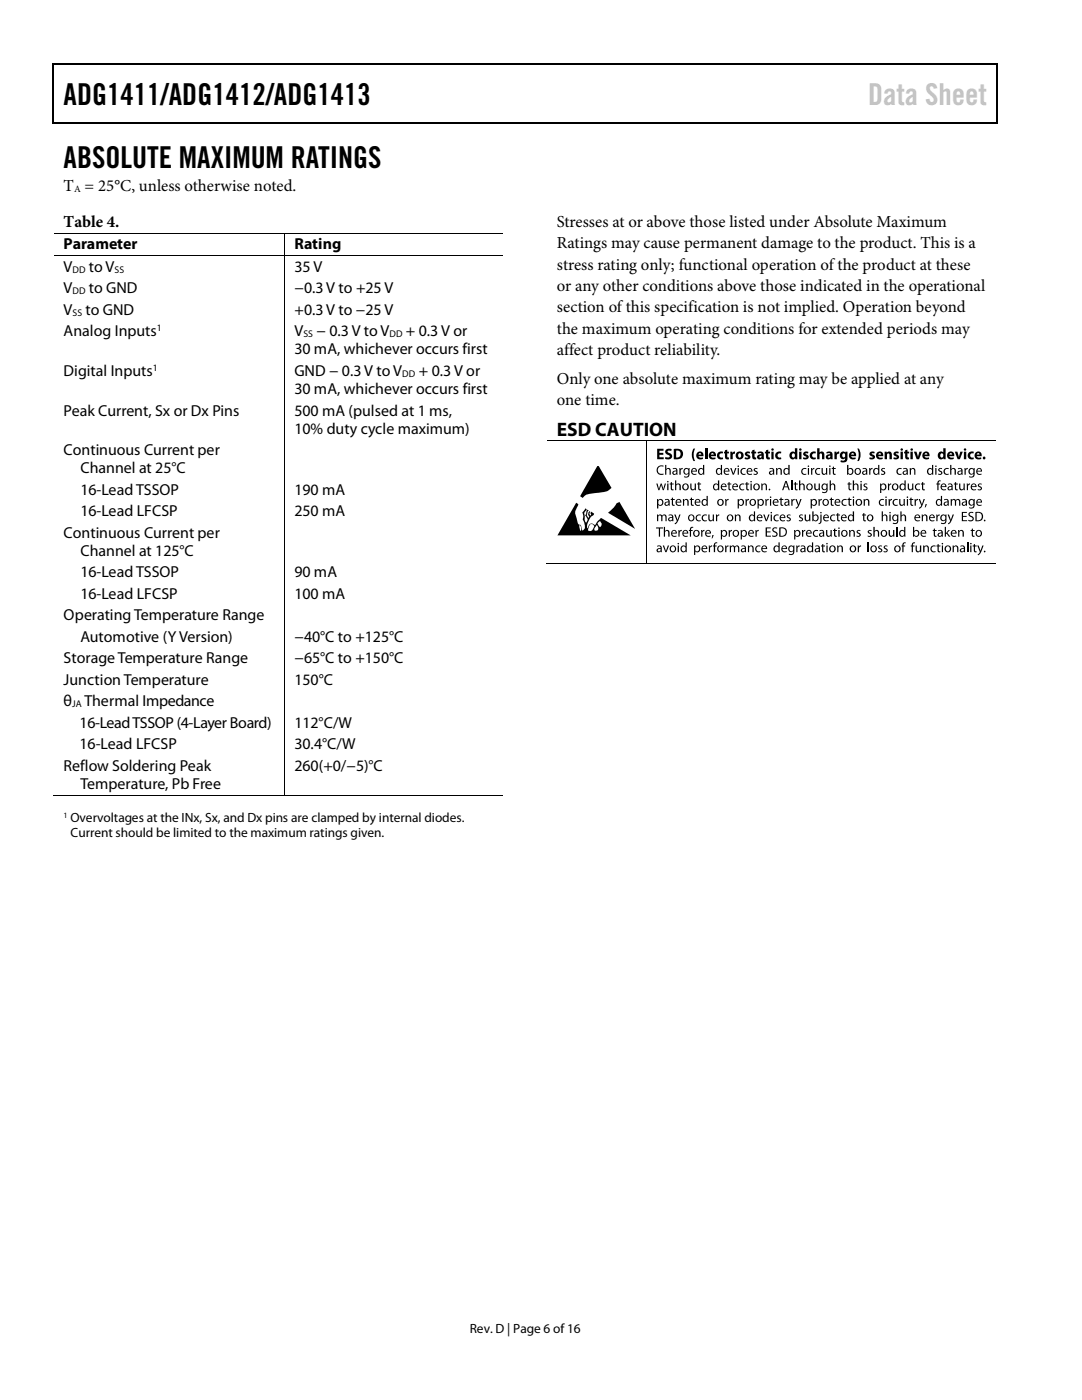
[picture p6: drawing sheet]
<svg xmlns="http://www.w3.org/2000/svg" width="216mm" height="279mm" viewBox="0 0 216 279" stroke-linecap="round" stroke-linejoin="round" font-family="sans-serif">
<defs><g id="words">
<g font-size="6">
<text x="12.7" y="20.9">ADG1411/ADG1412/ADG1413</text>
<text x="12.7" y="33.6">ABSOLUTE MAXIMUM RATINGS</text>
</g>
<text font-size="6" fill="#c1c1c1" x="173.2" y="20.9">Data Sheet</text>
<text font-size="3.9" x="111.1" y="87">ESD CAUTION</text>
<g font-size="3.3">
<text x="12.7" y="38.1">T = 25°C, unless otherwise noted.</text>
<text x="12.7" y="45.2">Table 4.</text>
<text x="111.1" y="45.3">Stresses at or above those listed under Absolute Maximum</text>
<text x="111.1" y="49.5">Ratings may cause permanent damage to the product. This is a</text>
<text x="111.1" y="53.8">stress rating only; functional operation of the product at these</text>
<text x="111.1" y="58.1">or any other conditions above those indicated in the operational</text>
<text x="111.1" y="62.4">section of this specification is not implied. Operation beyond</text>
<text x="111.1" y="66.6">the maximum operating conditions for extended periods may</text>
<text x="111.1" y="70.9">affect product reliability.</text>
<text x="111.1" y="76.6">Only one absolute maximum rating may be applied at any</text>
<text x="111.1" y="80.9">one time.</text>
</g>
<g font-size="3.2">
<text x="12.7" y="49.8">Parameter</text>
<text x="58.8" y="49.8">Rating</text>
<text x="12.7" y="54.3">V</text>
<text x="12.7" y="58.5">V</text>
<text x="17.7" y="54.3">to V</text>
<text x="17.7" y="58.5">to GND</text>
<text x="58.8" y="58.5">−0.3 V to +25 V</text>
<text x="58.8" y="54.3">35 V</text>
<text x="12.7" y="62.9">V</text>
<text x="17.1" y="62.9">to GND</text>
<text x="58.8" y="62.9">+0.3 V to −25V</text>
<text x="12.7" y="67.1">Analog Inputs</text>
<text x="58.8" y="70.7">30 mA, whichever occurs first</text>
<text x="58.8" y="67.1">V</text>
<text x="63.2" y="67.1">− 0.3 V to V</text>
<text x="81" y="67.1">+ 0.3 V or</text>
<text x="12.7" y="75.1">Digital Inputs</text>
<text x="58.8" y="75.1">GND − 0.3 V to V</text>
<text x="83.6" y="75.1">+ 0.3 V or</text>
<text x="12.7" y="82.9">Peak Current, Sx or Dx Pins</text>
<text x="58.8" y="78.7">30 mA, whichever occurs first</text>
<text x="58.8" y="82.9">500 mA (pulsed at 1 ms,</text>
<text x="58.8" y="86.5">10% duty cycle maximum)</text>
<text x="12.7" y="90.8">Continuous Current per</text>
<text x="16" y="94.4">Channel at 25°C</text>
<text x="16" y="98.7">16-Lead TSSOP</text>
<text x="58.8" y="98.7">190 mA</text>
<text x="12.7" y="107.3">Continuous Current per</text>
<text x="16" y="103">16-Lead LFCSP</text>
<text x="58.8" y="103">250 mA</text>
<text x="16" y="110.9">Channel at 125°C</text>
<text x="16" y="115.2">16-Lead TSSOP</text>
<text x="16" y="119.5">16-Lead LFCSP</text>
<text x="58.8" y="115.2">90 mA</text>
<text x="58.8" y="119.5">100 mA</text>
<text x="12.7" y="123.8">Operating Temperature Range</text>
<text x="16" y="128.1">Automotive (Y Version)</text>
<text x="58.8" y="128.1">−40°C to +125°C</text>
<text x="12.7" y="132.4">Storage Temperature Range</text>
<text x="12.7" y="136.7">Junction Temperature</text>
<text x="58.8" y="132.4">−65°C to +150°C</text>
<text x="58.8" y="136.7">150°C</text>
<text x="12.7" y="141">θ</text>
<text x="16.8" y="141">Thermal Impedance</text>
<text x="15.9" y="145.2">16-Lead TSSOP (4-Layer Board)</text>
<text x="15.9" y="149.6">16-Lead LFCSP</text>
<text x="58.8" y="145.2">112°C/W</text>
<text x="58.8" y="149.6">30.4°C/W</text>
<text x="12.7" y="153.8">Reflow Soldering Peak</text>
<text x="58.8" y="153.8">260(+0/−5)°C</text>
<text x="16" y="157.4">Temperature, Pb Free</text>
</g>
<g font-size="2.7">
<text x="14.1" y="164">Overvoltages at the INx, Sx, and Dx pins are clamped by internal diodes.</text>
<text x="14.1" y="167">Current should be limited to the maximum ratings given.</text>
<text x="93.7" y="266">Rev. D | Page 6 of16</text>
</g>
<g font-size="1.9">
<text x="14.8" y="38.3">A</text>
<text x="14.5" y="54.4">DD</text>
<text x="14.5" y="58.7">DD</text>
<text x="22.9" y="54.4">SS</text>
<text x="14.5" y="63">SS</text>
<text x="31.3" y="66.1">1</text>
<text x="60.5" y="67.3">SS</text>
<text x="77.7" y="67.3">DD</text>
<text x="30.5" y="74">1</text>
<text x="80.3" y="75.2">DD</text>
<text x="14.4" y="141.1">JA</text>
</g>
<text font-size="1.6" x="12.7" y="163.2">1</text>
</g></defs>
<g fill="#000">
<path d="M10.5 12.7h.3v1h-.3zM10.5 12.7h.3v.3h-.3zM133.3 12.7h.3v.3h-.3zM198.8 12.7h.2v1h-.2zM198.8 12.7h.2v.3h-.2zM10.5 24.4h.3v.2h-.3zM133.1 24.4h.2v.2h-.2zM198.8 24.4h.2v.2h-.2zM56.8 46.4h.1v.2h-.1zM56.8 51h.1v.1h-.1zM119.3 93.1l2.7 4.3-.2 .2a3.7 3.7 0 0 1-2.7 .8h-.7a2.23 2.23 0 0 0-2.1 1l-.5-.4 2.9-5.1zM128.8 87.9h.2v.2h-.2z"/>
<path d="M131.1 89.6h1.3v.4h-.8v.4h.8v.4h-.8v.5h.8v.3h-1.3zM131 96.5h.2l.3 1.1 .3-1.1h.2l.4 1.1 .3-1.1h.2l-.4 1.3h-.3l-.3-1-.3 1h-.2zM131.3 93.1l.7-.2 .4 .1v.1a.76 .76 0 0 0-1.1 .7 .76 .76 0 0 0 1.1 .7v.2a.97 .97 0 0 1-1.2-.3 .97 .97 0 0 1 .1-1.3zM132.7 92.8h.3v.8l.4-.2 .4 .2v1.1h-.2v-.9l-.3-.2-.3 .3v.8h-.3zM132.9 89.7l.6-.2 .5 .1-.1 .4h-.6l-.1 .1 .2 .2a.72 .72 0 0 1 .7 .9 .72 .72 0 0 1-1.1 .5l-.3-.1 .1-.4 .7 .1 .1-.2-.1-.2a.69 .69 0 0 1-.7-.4 .69 .69 0 0 1 .1-.8zM133.8 96.3l.3-.1v.3h.3v.2h-.3v.9l.3 .1-.1 .2-.3-.1-.1-.2-.1-.9h-.2v-.2h.2zM134.1 99.4l.2-.1v.3h.3v.2h-.3v.9h.3l-.1 .3-.2-.1-.2-.2v-.9h-.3v-.2h.3zM134.7 95.9h.2v.8l.5-.2 .4 .2v1.1h-.2v-.9l-.3-.2-.4 .3v.8h-.2zM135.6 93.4h.2v.3l.4-.3v.2l-.2 .1-.2 .2v.8h-.2zM136.3 99.6h.2v.2l.1-.1a.49 .49 0 0 1 .7 .1l.1 1.1h-.2l-.1-.9-.2-.2-.4 .2v.9h-.2zM137.8 99.4l.3-.1v.3h.3v.2h-.3v.9h.3v.2l-.2 .1a.35 .35 0 0 1-.4-.5v-.7h-.2v-.2h.2zM138.4 89.5h.3a2.72 2.72 0 0 0 0 2.5 .71 .71 0 0 1-.6-.8v-.8z"/>
<path d="M137.7 96.5h.3v1l.3 .2 .3-.3v-.9h.3v1.3h-.3v-.2v.1a.47 .47 0 0 1-.8-.1zM139.3 96.3l.2-.1v.3h.4v.2h-.4l.1 .9 .3 .1v.1h-.4l-.2-.2v-.9h-.2zM140.6 89.5h.5v2.1h-.5zM143.3 90.3l.8-.2 .2 .1-.1 .3a.44 .44 0 0 0-.7 .4 .44 .44 0 0 0 .7 .4l.1 .3a.82 .82 0 0 1-1.1-.2 .82 .82 0 0 1 .1-1.1zM144.7 89.9l.4-.2v.4h.4v.4h-.4l.1 .7 .3 .1v.3h-.6l-.2-.1v-1h-.2v-.4h.2zM145.3 96.3l.3-.1v.3h.3v.2h-.3v.9l.3 .1v.1l-.2 .1a.35 .35 0 0 1-.4-.5v-.7h-.2v-.2h.2zM145.7 90.1h.4v.3l.3-.3h.3v.5h-.3l-.2 .2v.8h-.5zM145.7 93.4h.3l.3 1.1 .4-1.1h.3l-.6 1.3h-.2zM147.7 96.7l.5-.2h.3v.2a.51 .51 0 0 0-.8 .5 .51 .51 0 0 0 .8 .4v.2a.7 .7 0 0 1-.9-.2 .7 .7 0 0 1 .1-.9zM148.8 90.2l.4-.1 .5 .1-.1 .3h-.5v.1a.56 .56 0 0 1 .6 .7 .56 .56 0 0 1-.8 .4l-.3-.1 .1-.4 .4 .1 .2-.1-.5-.3a.43 .43 0 0 1 0-.7zM147.9 93.6l.6-.2 .3 .1-.1 .1a.51 .51 0 0 0-.7 .5 .51 .51 0 0 0 .7 .4l.1 .2a.71 .71 0 0 1-.9-.2 .71 .71 0 0 1 0-.9zM148.9 96.3l.2-.1v.3h.4v.2h-.4l.1 .9 .3 .1-.1 .2-.3-.1-.2-.2v-.9h-.2v-.2h.2z"/>
<path d="M150.4 93.6l.4-.2 .4 .1-.1 .1h-.4v.3l.2 .1a.4 .4 0 0 1 .3 .3 .4 .4 0 0 1-.2 .4h-.7l.1-.2h.5v-.2l-.2-.1a.4 .4 0 0 1-.3-.6zM150.1 89.9l.5-.2v.4h.3v.4h-.3v.7l.3 .1v.3h-.5l-.3-.1v-1h-.2v-.4h.2zM151.9 96.5h.2v.2l.1-.1a.48 .48 0 0 1 .8 .1v1.1h-.2v-.9l-.3-.2-.3 .3v.8h-.3zM152.8 89.9l.5-.2v.4h.3v.4h-.3v.7l.3 .1v.3h-.5l-.2-.1-.1-1h-.2v-.4h.2zM153.4 97.6h.3v.2h-.3zM154.8 93.4h.3v.2l.1-.1a.49 .49 0 0 1 .7 .1l.1 1.1h-.2l-.1-.9-.3-.2-.3 .2v.9h-.2zM154.9 90.3l.8-.2 .2 .1-.1 .3a.45 .45 0 0 0-.7 .4 .45 .45 0 0 0 .7 .4l.1 .3a.82 .82 0 0 1-1-.2 .82 .82 0 0 1 0-1.1zM155.7 99.4l.3-.1v.3h.3v.2h-.3v.9h.3l-.1 .3-.3-.1-.2-.2v-.9h-.2v-.2h.2zM157.9 95.9h.2v1.9h-.2zM158.6 96.3l.2-.1v.3h.4v.2h-.4l.1 .9 .3 .1v.1h-.4l-.2-.2v-.9h-.2v-.2h.2zM158.7 99.6h.3l.3 1.1 .4-1.1h.3l-.7 1.6-.5 .3v-.2a.45 .45 0 0 0 .4-.5zM159.4 95.9h.3v.8l.4-.2 .4 .2 .1 1.1h-.3v-.9l-.3-.2-.3 .2v.9h-.3z"/>
<path d="M160.4 90.2l.5-.1 .4 .1-.1 .3h-.4v.1a.56 .56 0 0 1 .6 .7 .56 .56 0 0 1-.9 .4l-.3-.1 .1-.4 .4 .1 .2-.1-.5-.3a.43 .43 0 0 1 0-.7zM160.1 93.6l.5-.2 .3 .1v.1a.51 .51 0 0 0-.8 .5 .51 .51 0 0 0 .8 .4v.2a.7 .7 0 0 1-.9-.2 .7 .7 0 0 1 .1-.9zM161.8 93.4h.2l.1 .3 .4-.3v.2l-.2 .1-.2 .2v.8h-.3zM161.8 90.3l.8-.2 .2 .1-.1 .3a.45 .45 0 0 0-.7 .4 .45 .45 0 0 0 .7 .4l.1 .3a.82 .82 0 0 1-1.1-.2 .82 .82 0 0 1 .1-1.1zM163.1 89.5h.4v.8a.55 .55 0 0 1 .7-.1 .55 .55 0 0 1 .3 .6v.8h-.5v-1l-.2-.1-.3 .2v.9h-.4zM162.5 96.5h.2l.1 1 .2 .2 .4-.3v-.9h.2v1.3h-.2v-.2l-.1 .1a.47 .47 0 0 1-.8-.1zM162.8 93.6l.5-.2 .4 .1-.1 .1a.51 .51 0 0 0-.7 .5 .51 .51 0 0 0 .7 .4l.1 .2a.7 .7 0 0 1-1-.2 .7 .7 0 0 1 .1-.9zM163.9 93.4h.3v1l.3 .2 .3-.3v-.9h.3v1.3h-.2l-.1-.2-.1 .1a.47 .47 0 0 1-.7 0zM165.6 95.9h.2v.8l.4-.2 .4 .2 .1 1.1h-.3v-.9l-.3-.2-.3 .3v.8h-.2zM165.8 99.4l.2-.1v.3h.3v.2h-.3v.9h.3v.2l-.2 .1a.35 .35 0 0 1-.3-.5v-.7h-.2v-.2h.2zM166.2 93.2l.2-.1v.3h.4v.2h-.4l.1 .9 .2 .1v.1l-.3 .1-.2-.3v-.9h-.2v-.2h.2zM166.5 90.1h.4v.3l.3-.3h.2v.5h-.2l-.2 .2v.8h-.5z"/>
<path d="M169.3 96.3l.2-.1v.3h.4v.2h-.4l.1 .9 .3 .1v.1h-.4l-.2-.2v-.9h-.2zM169.3 99.4l.3-.1v.3h.3v.2h-.3v.9h.3l-.1 .3-.3-.1-.2-.2v-.9h-.2v-.2h.2zM170.2 95.9h.2v.8l.4-.2 .4 .2 .1 1.1h-.2l-.1-.9-.3-.2-.3 .2v.9h-.2zM171 89.5a.71 .71 0 0 1 .7 .9v.8a.71 .71 0 0 1-.7 .8 2.72 2.72 0 0 0 0-2.5zM172.4 96.7l.3-.2 .4 .1-.1 .1h-.4v.3l.2 .1a.41 .41 0 0 1 .3 .3 .41 .41 0 0 1-.2 .4h-.6v-.2h.5v-.2l-.2-.1a.4 .4 0 0 1-.2-.6zM172.3 99.6h.2l.1 .2v-.1a.5 .5 0 0 1 .8 .1l.1 1.1h-.3v-.9l-.3-.2-.3 .3v.8h-.3zM173.4 93.4h.3v.3l.4-.3v.2l-.2 .1-.2 .2v.8h-.3zM173.7 90.2l.4-.1 .4 .1v.3h-.5v.1a.53 .53 0 0 1 .6 .6 .53 .53 0 0 1-.7 .5l-.4-.1v-.4l.4 .1 .2-.1-.4-.3a.42 .42 0 0 1 0-.7zM175.9 93.6l.4-.2 .3 .1-.1 .1h-.4v.3l.2 .1a.41 .41 0 0 1 .3 .3 .41 .41 0 0 1-.2 .4h-.6v-.2h.5l.1-.2-.2-.1a.39 .39 0 0 1-.3-.6zM176.5 90.1h.4v.3l.1-.2a.55 .55 0 0 1 .7 0 .55 .55 0 0 1 .3 .6v.8h-.5v-1l-.2-.1-.3 .2v.9h-.5zM177.2 96.5h.2v.3l.4-.3v.2l-.2 .1-.2 .3v.7h-.2zM178.5 90.2l.4-.1 .4 .1v.3h-.5v.1a.53 .53 0 0 1 .6 .6 .53 .53 0 0 1-.7 .5l-.4-.1v-.4l.4 .1 .3-.1-.5-.3a.42 .42 0 0 1 0-.7z"/>
<path d="M179.1 93.6l.5-.2 .3 .1v.1a.51 .51 0 0 0-.8 .5 .51 .51 0 0 0 .8 .4v.2a.7 .7 0 0 1-.9-.2 .7 .7 0 0 1 .1-.9zM180.6 89.9l.5-.2v.4h.3v.4h-.3v.7l.3 .1v.3h-.5l-.2-.1-.1-1h-.2v-.4h.2zM181.5 93.4h.2l.1 .2v-.1a.48 .48 0 0 1 .8 .1l.1 1.1h-.3v-.9l-.3-.2-.3 .3v.8h-.3zM181.6 99.4l.3-.1v.3h.3v.2h-.3v.9h.3v.2h-.3l-.2-.2-.1-.9h-.1zM181.1 96.5h.3v1l.3 .2 .3-.3v-.9h.2v1.3h-.2v-.2l-.1 .1a.46 .46 0 0 1-.7-.1zM182.4 90.1h.5l.3 1.1 .3-1.1h.5l-.6 1.5h-.5zM183.3 99.6h.3l.3 1.1 .4-1.1h.3l-.7 1.6-.5 .3v-.2a.45 .45 0 0 0 .4-.5zM182.7 96.7l.6-.2h.3l-.1 .2a.51 .51 0 0 0-.7 .5 .51 .51 0 0 0 .8 .4v.2a.71 .71 0 0 1-.9-.2 .71 .71 0 0 1 0-.9zM184 96.3l.2-.1v.3h.4v.2h-.4v.9l.3 .1 .1 .1-.3 .1a.35 .35 0 0 1-.3-.5v-.7h-.2v-.2h.2zM187.2 96l.5-.1v.2h-.3l-.1 .1v.3h.3v.2h-.3v1.1h-.3v-1.1h-.2v-.2h.2zM187.3 93.6l.4-.2 .3 .1-.1 .1h-.4v.3l.2 .1a.41 .41 0 0 1 .3 .3 .41 .41 0 0 1-.2 .4h-.6v-.2h.5l.1-.2-.2-.1a.39 .39 0 0 1-.3-.6zM188.5 93.6l.5-.2 .3 .1v.1a.51 .51 0 0 0-.8 .5 .51 .51 0 0 0 .8 .4v.2a.71 .71 0 0 1-.9-.2 .71 .71 0 0 1 .1-.9z"/>
<path d="M189.6 92.8h.2v.8l.5-.2 .4 .2v1.1h-.2v-.9l-.3-.2-.4 .3v.8h-.2zM189.7 99.6h.2v.2l.3-.2h.3l.2 .2 .3-.2h.4l.2 .5v.8h-.2l-.1-1-.2-.1-.3 .2v.9h-.3v-1l-.2-.1-.4 .3v.8h-.2zM190.5 96.3l.3-.1v.3h.3v.2h-.3v.9l.3 .1v.1h-.4l-.1-.2-.1-.9h-.2v-.2h.2zM190.5 90.1h.5l.3 1.1 .3-1.1h.5l-.6 1.5h-.4zM192.4 93.4h.3v.3l.4-.3v.2l-.4 .3v.8h-.2zM191.4 96.5h.2v1l.3 .2 .4-.3v-.9h.2v1.3h-.2v-.2l-.1 .1a.47 .47 0 0 1-.7-.1zM192.9 96.5h.2v.3l.5-.3v.2l-.3 .1-.1 .3-.1 .7h-.2zM193.3 90.3l.8-.2 .2 .1-.1 .3a.44 .44 0 0 0-.6 .4 .44 .44 0 0 0 .6 .4l.1 .3a.82 .82 0 0 1-1-.2 .82 .82 0 0 1 0-1.1zM195.2 96.7l.4-.2 .3 .1-.1 .1h-.4v.3l.2 .1a.4 .4 0 0 1 .3 .3 .4 .4 0 0 1-.2 .4h-.6v-.2l.4 .1 .2-.2-.6-.5zM123 100.5l.6-.3 3.1 5.3-5.4-3.2 1.1-1zM128.8 112.4h.2v.2h-.2zM131.1 102.7h.2v.2l.3-.2h.3l.2 .2 .3-.2h.4l.2 .5v.8h-.2l-.1-1-.2-.1-.3 .2v.9h-.3v-1l-.2-.1-.3 .2-.1 .9h-.2z"/>
<path d="M130.9 105.3h1.4v.2h-.6v1.6h-.2v-1.6h-.6zM132.5 105.2h.2v.8l.4-.2 .4 .2 .1 1.1h-.3v-.9l-.3-.3-.3 .3v.9h-.2zM132.2 108.9h.3l.4 1.1 .4-1.1h.2l-.5 1.3h-.2zM134.5 102.7h.3l.4 1.1 .3-1.1h.3l-.7 1.6-.4 .3-.1-.2 .4-.4zM135.4 105.8h.2v.3l.4-.3v.2h-.2l-.2 .3v.8h-.2zM137.8 105.3l.5-.1v.2h-.3l-.1 .1v.3h.3v.2h-.3v1.1h-.2v-1.1h-.2v-.2h.2zM139 102.9l.5-.2h.3v.2a.51 .51 0 0 0-.8 .5 .51 .51 0 0 0 .8 .4v.2a.7 .7 0 0 1-.9-.2 .7 .7 0 0 1 .1-.9zM139.9 105.8h.2v.3l.5-.3v.2l-.4 .3v.8h-.3zM140.2 102.9l.5-.2h.4l-.1 .2a.51 .51 0 0 0-.7 .5 .51 .51 0 0 0 .7 .4l.1 .2a.71 .71 0 0 1-1-.2 .71 .71 0 0 1 .1-.9zM141.4 108.9h.2l.1 .2 .4-.3v.3h-.2l-.2 .3v.8h-.3zM142.1 106.8h.3l-.2 .6h-.2zM142.6 108.4l.5-.1v.2h-.3l-.1 .1v.3h.3v.2h-.3v1.1h-.3v-1.1h-.1v-.2h.1z"/>
<path d="M141.3 102.7h.3v.9l.3 .2 .3-.2v-.9h.3v1.3h-.2l-.1-.2-.1 .1a.47 .47 0 0 1-.7-.1zM142.8 102.7h.3v.3l.4-.3v.2h-.2l-.2 .3v.8h-.2zM144.7 108.9h.2v.2l.2-.2 .3-.1v.3h-.3l-.1 .3v.8h-.3zM144.7 99.6h.2v.3l.5-.3v.2h-.3l-.1 .4v.7h-.3zM145.4 105.8h.2v.3l.5-.3v.2l-.5 .3v.8h-.2zM145.6 108.9h.2v.2l.3-.2h.3l.2 .2 .3-.2h.4l.2 .5v.8h-.2v-1l-.3-.2-.3 .3v.9h-.3v-1l-.2-.2-.3 .3v.9h-.3zM146.6 102.7h.2l.1 .2v-.1a.5 .5 0 0 1 .8 .1l.1 1.1h-.3v-.9l-.3-.2-.3 .3v.8h-.3zM148.7 99.6h.3v.3l.2-.3h.2v.2h-.2l-.2 .4v.7h-.2zM149.2 108.9h.3v.2l.1-.1a.49 .49 0 0 1 .7 .1l.1 1.1h-.3v-1l-.3-.2-.3 .3v.9h-.3zM150.7 105.8h.2l.1 .3 .4-.3v.2h-.2l-.2 .3v.8h-.2zM150.9 109l.5-.2 .3 .1v.2a.51 .51 0 0 0-.8 .4 .51 .51 0 0 0 .8 .5v.2a.7 .7 0 0 1-.9-.2 .7 .7 0 0 1 .1-1zM152.3 102.7h.3l.3 1.1 .4-1.1h.3l-.6 1.3h-.2z"/>
<path d="M152.7 99.6h.2v.3l.5-.3v.2h-.3l-.1 .3v.8h-.3zM152.8 105.3h1v.2h-.8v.6h.7v.1h-.7v.7h.8v.2h-1zM154.2 105.5a.8 .8 0 0 1 .9-.2l-.1 .2h-.5a.27 .27 0 0 0-.2 .2 .27 .27 0 0 0 .2 .3 .64 .64 0 0 1 .6 .8 .64 .64 0 0 1-1.1 .2l.1-.2a.39 .39 0 0 0 .7 .1 .39 .39 0 0 0-.2-.6 .54 .54 0 0 1-.4-.8zM154.5 102.9l.6-.2h.3l-.1 .2a.51 .51 0 0 0-.7 .5 .51 .51 0 0 0 .7 .4l.1 .2a.7 .7 0 0 1-.9-.2 .7 .7 0 0 1 0-.9zM157 102.9l.4-.2h.4l-.1 .2h-.4v.2l.2 .1a.4 .4 0 0 1 .3 .4 .4 .4 0 0 1-.2 .4l-.7-.1 .1-.1h.5v-.3l-.2-.1a.4 .4 0 0 1-.3-.5zM157.9 99.6h.2v.3l.5-.3v.2h-.3l-.1 .3-.1 .8h-.2zM158.9 108.9h.2v.2l.2-.2 .3-.1v.3h-.3l-.2 .3v.8h-.2zM159.5 102.9l.4-.2h.3l-.1 .2h-.4v.2l.2 .1a.41 .41 0 0 1 .3 .4 .41 .41 0 0 1-.2 .4l-.6-.1 .1-.1h.5v-.3l-.2-.1a.4 .4 0 0 1-.3-.5zM160 105.8h.2l.1 .3 .4-.3v.2h-.3l-.1 .3v.8h-.3zM160.6 102.7h.2v.9l.3 .2 .3-.2v-.9h.3v1.3h-.2v-.2l-.1 .1a.47 .47 0 0 1-.8-.1zM162.4 106l.5-.2h.3v.2a.51 .51 0 0 0-.8 .5 .51 .51 0 0 0 .8 .4v.2a.71 .71 0 0 1-.9-.2 .71 .71 0 0 1 .1-.9zM163.3 99.6h.2v.3l.5-.3v.2h-.3l-.1 .3v.8h-.3z"/>
<path d="M164 108.6h.3v.3h.3v.2h-.3v.9h.3l-.1 .2h-.3l-.1-.2-.1-.9h-.2v-.2h.2zM164.8 105.8h.3v.9l.3 .2 .3-.2v-.9h.3v1.3h-.2l-.1-.2v.1a.47 .47 0 0 1-.8-.1zM166.4 105.5h.3v.3h.3v.2h-.3v.9h.3v.2h-.4l-.2-.2v-.9h-.2zM165.8 102.9l.5-.2h.4l-.1 .2a.51 .51 0 0 0-.7 .5 .51 .51 0 0 0 .7 .4l.1 .2a.71 .71 0 0 1-1-.2 .71 .71 0 0 1 .1-.9zM167 108.9h.3v.2l.1-.1a.5 .5 0 0 1 .7 .1l.1 1.1h-.3v-1l-.3-.2-.3 .3v.9h-.2zM167 102.4h.3v.3h.3v.2h-.3v.9h.3l-.1 .2h-.3l-.1-.2-.1-.9h-.2v-.2h.2zM168.1 99.8l.5-.2h.4l-.1 .2a.51 .51 0 0 0-.8 .5 .51 .51 0 0 0 .8 .4v.2a.7 .7 0 0 1-.9-.2 .7 .7 0 0 1 .1-.9zM169.4 105.8h.2l.1 .2 .1-.1a.48 .48 0 0 1 .7 .1l.1 1.1h-.3v-.9l-.3-.3-.3 .3v.9h-.3zM171 105.9l.4-.1h.3l-.1 .2h-.4v.2l.2 .1a.4 .4 0 0 1 .3 .4 .4 .4 0 0 1-.2 .4l-.6-.1v-.1l.4 .1 .2-.2-.5-.5zM171.2 108.9h.2v.2l.4-.3v.3h-.2l-.2 .3v.8h-.2zM172.2 102.4h.3v.3h.3v.2h-.3v.9h.3l-.1 .2h-.3l-.2-.2v-.9h-.2v-.2h.2zM173.1 108.2h.2v2h-.2z"/>
<path d="M173.2 105.9l.4-.1h.3v.2h-.5v.2l.2 .1a.4 .4 0 0 1 .4 .4 .4 .4 0 0 1-.3 .4l-.6-.1 .1-.1 .3 .1 .2-.2-.5-.5zM174.3 105.2h.2v.8l.5-.2 .3 .2 .1 1.1h-.2v-.9l-.3-.3-.4 .3v.9h-.2zM175.3 109l.4-.2 .3 .1v.2h-.5v.2l.2 .1a.4 .4 0 0 1 .4 .4 .4 .4 0 0 1-.3 .4l-.6-.1v-.1h.6v-.3l-.2-.1a.4 .4 0 0 1-.3-.6zM175.9 102.1h.3v.8l.4-.2 .4 .2 .1 1.1h-.3v-.9l-.3-.2-.3 .2v.9h-.3zM176.4 109l.4-.2 .3 .1-.1 .2h-.4v.2l.2 .1a.41 .41 0 0 1 .3 .4 .41 .41 0 0 1-.2 .4l-.6-.1v-.1h.6v-.3l-.2-.1a.4 .4 0 0 1-.3-.6zM175.5 99.8l.6-.2h.3l-.1 .2a.51 .51 0 0 0-.7 .5 .51 .51 0 0 0 .7 .4l.1 .2a.7 .7 0 0 1-.9-.2 .7 .7 0 0 1 0-.9zM177.3 99.6h.2l.1 .3 .2-.3h.2v.2h-.3l-.1 .3v.8h-.3zM177.3 105.8h.3v.9l.3 .2 .3-.2v-.9h.3v1.3h-.3v-.2l-.1 .1a.47 .47 0 0 1-.7-.1zM178.8 105.2h.3v1.9h-.3zM178.3 99.8l.5-.2h.3v.2a.51 .51 0 0 0-.8 .5 .51 .51 0 0 0 .8 .4v.2a.7 .7 0 0 1-.9-.2 .7 .7 0 0 1 .1-.9zM179.7 102.1h.2v.8l.4-.2 .4 .2 .1 1.1h-.3v-.9l-.3-.2-.3 .3v.8h-.2zM180.2 108.4l.5-.1v.2h-.3l-.1 .1v.3h.3v.2h-.3v1.1h-.3v-1.1h-.1v-.2h.1z"/>
<path d="M179.4 99.6h.3v1l.3 .1 .3-.2v-.9h.2l.1 1.3h-.2l-.1-.2-.1 .1a.47 .47 0 0 1-.7-.1zM182.1 108.4l.5-.1v.2h-.3l-.1 .1v.3h.3v.2h-.3v1.1h-.3v-1.1h-.2v-.2h.2zM182.5 99.6h.2v.3l.5-.3v.2h-.3l-.1 .3-.1 .8h-.2zM182.7 108.9h.2l.1 .9 .2 .2 .4-.2v-.9h.2v1.3h-.2v-.2l-.1 .1a.46 .46 0 0 1-.7-.1zM183.9 102.7h.2v.2l.1-.1a.49 .49 0 0 1 .8 .1l.1 1.1h-.3v-.9l-.3-.2-.3 .3v.8h-.3zM184.2 108.9h.2v.2l.1-.1a.48 .48 0 0 1 .8 .1v1.1h-.2v-1l-.3-.2-.3 .3v.9h-.3zM184.7 100.6h.2l-.2 .6-.2 .1zM186.3 105.5h.3v.3h.3v.2h-.3v.9h.3v.2h-.4l-.2-.2v-.9h-.2zM185.8 109l.6-.2 .3 .1-.1 .2a.51 .51 0 0 0-.7 .5 .51 .51 0 0 0 .8 .4v.2a.71 .71 0 0 1-.9-.2 .71 .71 0 0 1 0-1zM186.8 102.7h.2l.1 .3 .4-.3v.2h-.2l-.2 .3v.8h-.3zM187.1 108.6h.2v.3h.4v.2h-.4v.9h.3l.1 .2h-.3a.35 .35 0 0 1-.3-.4v-.7h-.2v-.2h.2zM188.5 105.2h.3v1.2l.5-.6h.2l-.5 .5 .6 .8h-.3l-.4-.6-.1 .1v.5h-.3z"/>
<path d="M189.1 102.7h.3l.3 1.1 .4-1.1h.2l-.5 1.3-.6 .6v-.2l.4-.4zM190.1 108.9h.2v.2l.1-.1a.48 .48 0 0 1 .7 .1l.1 1.1h-.2v-1l-.3-.2-.4 .3v.9h-.2zM191.2 105.8h.2v.2l.1-.1a.5 .5 0 0 1 .7 .1l.1 1.1h-.2l-.1-.9-.2-.3-.4 .3v.9h-.2zM191.9 102.2h1v.2h-.7v.6h.7v.2h-.7v.6h.8v.2h-1.1zM193 108.2h.2v2h-.2zM193.3 102.4a.77 .77 0 0 1 .9-.2v.2l-.4-.1-.3 .2 .1 .4a.64 .64 0 0 1 .7 .9 .64 .64 0 0 1-1.1 .1l.1-.2a.39 .39 0 0 0 .6 .1 .39 .39 0 0 0-.2-.6 .53 .53 0 0 1-.4-.8zM193.9 105.5h.2v.3h.4v.2h-.4l.1 .9h.3l-.1 .2h-.3l-.2-.2v-.9h-.2v-.2h.2zM194.3 108.6h.2v.3h.4v.2h-.4l.1 .9h.3v.2h-.4l-.2-.2v-.9h-.2v-.2h.2zM195 108.9h.3l.3 1 .4-1h.3l-.6 1.3-.5 .6-.1-.2 .4-.4zM196.4 109.9h.2v.3h-.2zM196.4 103.8h.2v.2h-.2zM56.8 158.6h.1v.2h-.1z"/>
<path d="M133.1 96.1a.15 .15 0 0 1 .3 0 .15 .15 0 0 1-.3 0zM133.1 96.5h.3v1.3h-.3z"/>
<path d="M134.4 89.6a1.51 1.51 0 0 1 1.9 .6 1.24 1.24 0 0 1-1.7 1.5l-.2-.1zM134.9 89.9v1.4a.71 .71 0 0 0 .9-.7 .71 .71 0 0 0-.9-.7z"/>
<path d="M134.2 93.5l.2-.1a.57 .57 0 0 1 .8 .5v.8h-.2v-.1a.43 .43 0 0 1-.7 .1 .43 .43 0 0 1 0-.7l.6-.1v-.2a.41 .41 0 0 0-.6 0zM134.5 94.2l-.1 .3 .4 .1 .1-.2v-.3z"/>
<path d="M136.1 97.2a.7 .7 0 0 1 1.4 0 .7 .7 0 0 1-1.4 0zM136.6 96.7a.5 .5 0 0 0-.2 .7 .5 .5 0 0 0 .6 .2 .49 .49 0 0 0 .2-.6 .49 .49 0 0 0-.6-.3z"/>
<path d="M136.5 93.6a.52 .52 0 0 1 .9 0v-.2h.2v.4a1.65 1.65 0 0 1-.2 1.4l-.5 .1-.4-.1v-.2l.2 .1a.47 .47 0 0 0 .5-.1 .47 .47 0 0 0 .2-.5 .63 .63 0 0 1-1 0 .63 .63 0 0 1 .1-.9zM136.8 93.6a.49 .49 0 0 0-.2 .6 .49 .49 0 0 0 .5 .3 .48 .48 0 0 0 .2-.6 .48 .48 0 0 0-.5-.3z"/>
<path d="M138.1 93.6a.57 .57 0 0 1 .7-.2 .57 .57 0 0 1 .3 .7h-1l.3 .4h.5l.1 .2a.73 .73 0 0 1-1-.2 .73 .73 0 0 1 .1-.9zM138.3 93.6l-.2 .3h.7l-.1-.3z"/>
<path d="M139.1 90.4a.72 .72 0 0 1 .9-.2 .72 .72 0 0 1 .3 .8h-.9a.54 .54 0 0 0 .8 .3l.1 .3a.86 .86 0 0 1-1.1-.1 .86 .86 0 0 1-.1-1.1zM139.5 90.5l-.1 .2h.5l-.1-.2z"/>
<path d="M139.5 93.6l.4-.2 .4 .2v-.8h.2v1.9h-.2v-.2a.61 .61 0 0 1-.8 .1 .61 .61 0 0 1-.2-.8zM139.7 93.6a.5 .5 0 0 0-.2 .6 .5 .5 0 0 0 .6 .4l.1-.1a.49 .49 0 0 0 .1-.6 .49 .49 0 0 0-.6-.3z"/>
<path d="M140.2 99.8l.4-.2 .4 .2v-.8h.2v1.9h-.2v-.2a.61 .61 0 0 1-.8 .1 .61 .61 0 0 1-.2-.8zM140.4 99.8a.5 .5 0 0 0-.2 .6 .5 .5 0 0 0 .6 .3 .49 .49 0 0 0 .2-.6 .49 .49 0 0 0-.6-.3z"/>
<path d="M141.6 90.4a.72 .72 0 0 1 .9-.2 .72 .72 0 0 1 .3 .8h-.9l.2 .3h.6l.1 .3a.86 .86 0 0 1-1.1-.1 .86 .86 0 0 1-.1-1.1zM142 90.5l-.1 .2h.5l-.1-.2z"/>
<path d="M142.4 96.7l.4-.2 .5 .2v-.8h.2v1.9h-.2v-.2a.61 .61 0 0 1-.9 .2 .61 .61 0 0 1-.1-.9zM142.7 96.7a.5 .5 0 0 0-.2 .6 .5 .5 0 0 0 .6 .3 .5 .5 0 0 0 .1-.6 .5 .5 0 0 0-.5-.3z"/>
<path d="M144 96.7a.57 .57 0 0 1 .7-.2 .57 .57 0 0 1 .3 .7h-.9l.2 .4h.6v.2a.73 .73 0 0 1-.9-.2 .73 .73 0 0 1 0-.9zM144.2 96.7l-.1 .3h.7l-.2-.3z"/>
<path d="M143 93.6l.4-.2 .4 .2v-.8h.3v1.9h-.2v-.2a.61 .61 0 0 1-.9 .1 .61 .61 0 0 1-.1-.8zM143.3 93.6a.5 .5 0 0 0-.2 .6 .5 .5 0 0 0 .5 .4 .5 .5 0 0 0 .2-.7 .5 .5 0 0 0-.5-.3z"/>
<path d="M144.6 93.6a.57 .57 0 0 1 .7-.2 .57 .57 0 0 1 .3 .7h-1l.3 .4h.6v.2a.73 .73 0 0 1-1-.1 .73 .73 0 0 1 .1-1zM144.8 93.6l-.2 .3h.7l-.1-.3z"/>
<path d="M146.3 96.7a.57 .57 0 0 1 .7-.2 .57 .57 0 0 1 .3 .7h-1a.53 .53 0 0 0 .9 .4v.2a.73 .73 0 0 1-1-.2 .73 .73 0 0 1 .1-.9zM146.5 96.7l-.2 .3h.7l-.1-.3z"/>
<path d="M147.2 92.9h.2v.2h-.2zM147.2 93.4h.2v1.3h-.2z"/>
<path d="M146.8 90.9a.81 .81 0 0 1 1.6 0 .81 .81 0 0 1-1.6 0zM147.4 90.5l-.1 .2a.47 .47 0 0 0 .3 .6 .43 .43 0 0 0 .3-.5 .43 .43 0 0 0-.5-.3z"/>
<path d="M149.1 93.6a.57 .57 0 0 1 .7-.2 .57 .57 0 0 1 .3 .7h-.9l.2 .4h.6l.1 .2a.73 .73 0 0 1-1-.1 .73 .73 0 0 1 0-1zM149.4 93.6l-.2 .3h.7l-.1-.3z"/>
<path d="M149.7 96.1a.15 .15 0 0 1 .3 0 .15 .15 0 0 1-.3 0zM149.8 96.5h.2v1.3h-.2z"/>
<path d="M150.3 97.2a.7 .7 0 0 1 1.4 0 .7 .7 0 0 1-1.4 0zM150.7 96.7a.5 .5 0 0 0-.1 .7 .5 .5 0 0 0 .6 .2 .49 .49 0 0 0 .1-.6 .49 .49 0 0 0-.6-.3z"/>
<path d="M151.2 90.3l.3-.2a.65 .65 0 0 1 .9 .7l.1 .8h-.5v-.1a.5 .5 0 0 1-.8 0 .5 .5 0 0 1 .1-.7l.6-.3-.2-.1-.5 .2zM151.6 91l-.1 .2 .2 .2 .3-.2v-.3z"/>
<path d="M153.7 99.1h.2v.2h-.3zM153.6 99.6h.3v1.3h-.3z"/>
<path d="M154 89.5h.3v.4h-.3zM153.9 90.1h.5v1.5h-.5z"/>
<path d="M153.5 93.5l.5-.1 .4 .3 .1 1h-.2v-.1a.43 .43 0 0 1-.7 .1 .43 .43 0 0 1 0-.7l.6-.1v-.2a.42 .42 0 0 0-.6 0zM153.8 94.2l-.1 .3h.5v-.4z"/>
<path d="M156.7 96h.3l.6 1.8h-.2l-.2-.5h-.7l-.2 .5h-.2zM156.8 96.2l-.3 .9h.6z"/>
<path d="M156.5 93.6l.4-.2 .4 .2v-.8h.3v1.9h-.3v-.2a.61 .61 0 0 1-.8 .1 .61 .61 0 0 1-.2-.8zM156.7 93.6a.5 .5 0 0 0-.2 .6 .5 .5 0 0 0 .6 .4 .5 .5 0 0 0 .2-.7 .5 .5 0 0 0-.6-.3z"/>
<path d="M157.7 90.3l.5-.2 .4 .2v-.8h.5v2.1h-.4v-.2a.69 .69 0 0 1-1 .1 .69 .69 0 0 1-.1-.9zM158.1 90.5a.41 .41 0 0 0-.1 .6 .41 .41 0 0 0 .5 .2 .42 .42 0 0 0 .1-.5 .42 .42 0 0 0-.5-.3z"/>
<path d="M159.5 89.5h.4v.4h-.4zM159.5 90.1h.4v1.5h-.4z"/>
<path d="M161.2 93a.15 .15 0 0 1 .3 0 .15 .15 0 0 1-.3 0zM161.2 93.4h.2v1.3h-.2z"/>
<path d="M160.9 97.2a.69 .69 0 0 1 1.3 0 .69 .69 0 0 1-1.3 0zM161.3 96.7a.5 .5 0 0 0-.2 .7 .5 .5 0 0 0 .6 .2 .5 .5 0 0 0 .2-.6 .5 .5 0 0 0-.6-.3z"/>
<path d="M164.1 96.7a.52 .52 0 0 1 .8 0v-.2h.3l-.1 .4a1.65 1.65 0 0 1-.2 1.4l-.4 .1-.5-.1 .1-.2 .6 .1 .2-.6a.63 .63 0 0 1-.9 0 .63 .63 0 0 1 .1-.9zM164.3 96.7a.49 .49 0 0 0-.2 .6 .49 .49 0 0 0 .6 .3 .48 .48 0 0 0 .2-.6 .48 .48 0 0 0-.6-.3z"/>
<path d="M165.5 92.9h.2v.2h-.2zM165.5 93.4h.2v1.3h-.2z"/>
<path d="M164.9 90.3l.3-.2a.66 .66 0 0 1 .9 .7l.1 .8h-.5v-.1a.51 .51 0 0 1-.8 .1 .51 .51 0 0 1 .1-.8l.6-.3-.2-.1-.4 .2zM165.3 91v.3l.1 .1 .3-.2v-.3z"/>
<path d="M169 92.8h.3v.8a.61 .61 0 0 1 .8-.1 .61 .61 0 0 1 .1 .9 .55 .55 0 0 1-.4 .4 .55 .55 0 0 1-.6-.3v.2h-.2zM169.4 93.7a.49 .49 0 0 0-.1 .6 .49 .49 0 0 0 .6 .2 .5 .5 0 0 0 .2-.6 .5 .5 0 0 0-.6-.3z"/>
<path d="M167.8 90.3a.58 .58 0 0 1 .9 0v-.2h.4v.5a1.73 1.73 0 0 1-.2 1.5l-.7 .2-.5-.1 .1-.4 .3 .1a.41 .41 0 0 0 .4 0 .41 .41 0 0 0 .1-.4 .67 .67 0 0 1-.9 0 .67 .67 0 0 1-.1-.9zM168.2 90.5l-.1 .2a.44 .44 0 0 0 .3 .6 .4 .4 0 0 0 .3-.5 .4 .4 0 0 0-.5-.3z"/>
<path d="M169.6 90.4a.71 .71 0 0 1 .9-.2 .71 .71 0 0 1 .3 .8h-1a.54 .54 0 0 0 .9 .3v.3a.86 .86 0 0 1-1.1-.1 .86 .86 0 0 1 0-1.1zM170 90.5l-.2 .2h.6l-.1-.2z"/>
<path d="M170.1 99.2a.15 .15 0 0 1 .3 0 .15 .15 0 0 1-.3 0zM170.2 99.6h.2v1.3h-.2z"/>
<path d="M170.5 94.1a.68 .68 0 0 1 1.3 0 .68 .68 0 0 1-1.3 0zM170.9 93.6a.5 .5 0 0 0-.1 .7 .5 .5 0 0 0 .6 .2 .5 .5 0 0 0 .1-.6 .5 .5 0 0 0-.6-.3z"/>
<path d="M171.7 96.1a.15 .15 0 0 1 .3 0 .15 .15 0 0 1-.3 0zM171.7 96.5h.3v1.3h-.3z"/>
<path d="M172.1 93.5l.4-.1 .5 .3 .1 1h-.2l-.1-.1a.43 .43 0 0 1-.6 .1 .43 .43 0 0 1 0-.7l.6-.1v-.2a.4 .4 0 0 0-.6 0zM172.3 94.2v.3l.3 .1 .2-.2v-.3z"/>
<path d="M175 90.4a.71 .71 0 0 1 .9-.2 .71 .71 0 0 1 .3 .8h-1a.54 .54 0 0 0 .9 .3l.1 .3a.86 .86 0 0 1-1.2-.1 .86 .86 0 0 1 0-1.1zM175.4 90.5l-.2 .2h.6l-.1-.2z"/>
<path d="M174.4 93.6l.4-.2 .4 .2v-.8h.3v1.9h-.2l-.1-.2a.61 .61 0 0 1-.8 .1 .61 .61 0 0 1-.1-.8zM174.7 93.6a.5 .5 0 0 0-.2 .6 .5 .5 0 0 0 .5 .4 .5 .5 0 0 0 .2-.7 .5 .5 0 0 0-.5-.3z"/>
<path d="M175.6 96.5h.2v.2a.62 .62 0 0 1 .9-.1 .62 .62 0 0 1 .1 .9 .56 .56 0 0 1-1 .2v.7h-.2zM175.9 96.8a.45 .45 0 0 0 0 .7 .45 .45 0 0 0 .7-.1 .48 .48 0 0 0 0-.5 .48 .48 0 0 0-.5-.2z"/>
<path d="M176.6 99.2a.15 .15 0 0 1 .3 0 .15 .15 0 0 1-.3 0zM176.7 99.6h.2v1.3h-.2z"/>
<path d="M177.9 97.2a.7 .7 0 0 1 1.4 0 .7 .7 0 0 1-1.4 0zM178.4 96.7a.5 .5 0 0 0-.2 .7 .5 .5 0 0 0 .6 .2 .49 .49 0 0 0 .2-.6 .49 .49 0 0 0-.6-.3z"/>
<path d="M179.7 89.5h.4v.4h-.4zM179.7 90.1h.5v1.5h-.5z"/>
<path d="M179.6 96.7l.5-.2 .4 .2v-.8h.2v1.9h-.2v-.2a.61 .61 0 0 1-.8 .1 .61 .61 0 0 1-.2-.8zM179.9 96.7a.5 .5 0 0 0-.2 .6 .5 .5 0 0 0 .6 .3l.1-.1a.49 .49 0 0 0 .1-.5 .49 .49 0 0 0-.6-.3z"/>
<path d="M181 99.1h.2v.2h-.2zM181 99.6h.2v1.3h-.2z"/>
<path d="M180.2 93.5l.4-.1 .5 .3 .1 1h-.3v-.1a.43 .43 0 0 1-.7 .1 .43 .43 0 0 1 .1-.7l.6-.1v-.2a.41 .41 0 0 0-.7 0zM180.4 94.2v.3h.4l.1-.2v-.2z"/>
<path d="M181.7 89.5h.4v.4h-.4zM181.7 90.1h.4v1.5h-.4z"/>
<path d="M184.2 90.4a.72 .72 0 0 1 .9-.2 .72 .72 0 0 1 .4 .8h-1a.54 .54 0 0 0 .8 .3l.1 .3a.86 .86 0 0 1-1.1-.1 .86 .86 0 0 1-.1-1.1zM184.6 90.5l-.1 .2h.5l-.1-.2z"/>
<path d="M185.1 93.6l.5-.2 .4 .2v-.8h.2v1.9h-.2v-.2a.61 .61 0 0 1-.8 .1 .61 .61 0 0 1-.2-.8zM185.4 93.6a.5 .5 0 0 0-.2 .6 .5 .5 0 0 0 .6 .4 .5 .5 0 0 0 .2-.7 .5 .5 0 0 0-.6-.3z"/>
<path d="M186.6 92.9h.3v.2h-.3zM186.6 93.4h.3v1.3h-.3z"/>
<path d="M187.8 96.7a.57 .57 0 0 1 .8-.2 .57 .57 0 0 1 .2 .7h-.9l.2 .4h.6l.1 .2a.73 .73 0 0 1-1-.2 .73 .73 0 0 1 0-.9zM188.1 96.7l-.2 .3h.7l-.1-.3z"/>
<path d="M186.9 99.8l.4-.2 .4 .2v-.8h.3v1.9h-.2v-.2a.61 .61 0 0 1-.9 .1 .61 .61 0 0 1-.1-.8zM187.2 99.8a.5 .5 0 0 0-.2 .6 .5 .5 0 0 0 .5 .3 .49 .49 0 0 0 .2-.6 .49 .49 0 0 0-.5-.3z"/>
<path d="M187.3 90.3l.5-.2 .4 .2v-.8h.5v2.1h-.4v-.2a.69 .69 0 0 1-1 .1 .69 .69 0 0 1-.1-.9zM187.8 90.5l-.2 .2a.43 .43 0 0 0 .3 .6 .41 .41 0 0 0 .3-.5 .41 .41 0 0 0-.4-.3z"/>
<path d="M189.2 90.4a.71 .71 0 0 1 .9-.2 .71 .71 0 0 1 .3 .8h-1a.54 .54 0 0 0 .9 .3v.3a.86 .86 0 0 1-1.1-.1 .86 .86 0 0 1 0-1.1zM189.6 90.5l-.2 .2h.6l-.1-.2z"/>
<path d="M189.1 96.6l.2-.1a.57 .57 0 0 1 .8 .5v.8h-.2v-.1a.43 .43 0 0 1-.7 .1 .43 .43 0 0 1 .1-.7l.6-.1-.1-.2a.41 .41 0 0 0-.6 0zM189.4 97.3v.3h.3l.2-.1v-.3z"/>
<path d="M191.1 93.5l.5-.1 .4 .3 .1 1h-.2l-.1-.1a.43 .43 0 0 1-.6 .1 .43 .43 0 0 1 0-.7l.6-.1v-.2a.41 .41 0 0 0-.6 0zM191.3 94.2v.3h.4l.1-.2v-.2z"/>
<path d="M192.4 89.5h.3v.4h-.3zM192.3 90.1h.5v1.5h-.5z"/>
<path d="M193.9 96.7a.57 .57 0 0 1 .7-.2 .57 .57 0 0 1 .3 .7h-1l.3 .4h.5l.1 .2a.73 .73 0 0 1-1-.2 .73 .73 0 0 1 .1-.9zM194.1 96.7l-.2 .3h.7l-.1-.3z"/>
<path d="M193.4 93.6a.51 .51 0 0 1 .9 0v-.2h.2v.4a1.65 1.65 0 0 1-.2 1.4l-.5 .1-.5-.1 .1-.2 .6 .1 .2-.6a.63 .63 0 0 1-.9 0 .63 .63 0 0 1 .1-.9zM193.7 93.6a.49 .49 0 0 0-.2 .6 .49 .49 0 0 0 .5 .3 .49 .49 0 0 0 .2-.6 .49 .49 0 0 0-.5-.3z"/>
<path d="M194.6 90.4a.72 .72 0 0 1 1-.2 .72 .72 0 0 1 .3 .8h-1l.2 .3h.7v.3a.86 .86 0 0 1-1.1-.1 .86 .86 0 0 1-.1-1.1zM195 90.5l-.1 .2h.6l-.1-.2z"/>
<path d="M195 93.6a.57 .57 0 0 1 .7-.2 .57 .57 0 0 1 .3 .7h-1l.2 .4h.6l.1 .2a.73 .73 0 0 1-1-.1 .73 .73 0 0 1 .1-1zM195.2 93.6l-.2 .3h.7l-.1-.3z"/>
<path d="M115 100.3l-3.8 6.5h14.6l-5.9-3.4-.7 .6-.5 .8-.1-.1a.71 .71 0 0 0-.8-.2 .71 .71 0 0 0-.5 .7l-.1 .3a2.83 2.83 0 0 1 1.3-2.8v-.2l-.6-.4v.7l-.1 .1-.2-.3 .1-.6-.3 .3v.4l.2 .4-.2 .3-.1-.2a.65 .65 0 0 1-.1-.9l.3-.4-.3-.2-.4 1.1 .2 .3a.7 .7 0 0 1-.1 1.2l-.2-.3v-1a.8 .8 0 0 1 .3-1.1l.1-.3-.3-.1-.6 .7 .2 .8-.1 .7 .3 .8a1.02 1.02 0 0 1-.4 1.4l-.4-1.2a.79 .79 0 0 1-.7-.9l-.1-.4a2.11 2.11 0 0 1 .3-2.5 .42 .42 0 0 0-.3-.6zM115.6 104.8h.2l.1 .4 .1 .6-.2 .2zM117.8 104.6a.58 .58 0 0 1 .7 .3 .58 .58 0 0 1-.2 .7 .6 .6 0 0 1-1 .2l.2-.6zM119 104.8a.51 .51 0 0 1 .4 .8 .51 .51 0 0 1-.8 .2zM119.3 104.3l.4-.3a.68 .68 0 0 1 0 1.2l-.5-.7z"/>
<path d="M131.1 99.6h.2v.2a.61 .61 0 0 1 .9-.1 .61 .61 0 0 1 .1 .9 .54 .54 0 0 1-.4 .4 .54 .54 0 0 1-.5-.3v.8h-.3zM131.4 99.9a.49 .49 0 0 0 0 .6 .49 .49 0 0 0 .5 .2 .5 .5 0 0 0 .2-.6 .5 .5 0 0 0-.5-.3z"/>
<path d="M131.1 109l.4-.2 .5 .3 .1 1.1h-.2l-.1-.2a.43 .43 0 0 1-.6 .1 .43 .43 0 0 1 0-.6l.6-.1v-.2a.42 .42 0 0 0-.7-.1zM131.3 109.6v.4l.4-.1 .1-.4z"/>
<path d="M132.7 99.7l.4-.1 .5 .3v1h-.2v-.1a.43 .43 0 0 1-.6 .1 .43 .43 0 0 1 0-.7l.6-.1-.1-.2a.41 .41 0 0 0-.6-.1zM132.9 100.4v.3h.4l.1-.2v-.2z"/>
<path d="M134.1 106a.57 .57 0 0 1 .7-.2 .57 .57 0 0 1 .3 .7h-1a.53 .53 0 0 0 .9 .4v.2a.73 .73 0 0 1-.9-.2 .73 .73 0 0 1 0-.9zM134.3 106l-.2 .3h.7l-.1-.3z"/>
<path d="M133.6 109.6a.68 .68 0 0 1 1.3 0 .68 .68 0 0 1-1.3 0zM134 109.1a.5 .5 0 0 0-.1 .6 .5 .5 0 0 0 .6 .3 .5 .5 0 0 0 .2-.7 .5 .5 0 0 0-.7-.2z"/>
<path d="M133.4 102.8l.4-.1 .5 .2 .1 1.1h-.3v-.1a.43 .43 0 0 1-.6 .1 .43 .43 0 0 1 0-.7l.6-.1v-.2a.41 .41 0 0 0-.6-.1zM133.6 103.5v.3h.4l.1-.2v-.3z"/>
<path d="M135 99.8a.58 .58 0 0 1 .7-.2 .58 .58 0 0 1 .3 .7h-1l.3 .4h.6v.2a.73 .73 0 0 1-.9-.2 .73 .73 0 0 1 0-.9zM135.2 99.8l-.2 .3h.7l-.1-.3z"/>
<path d="M135.2 108.5a.15 .15 0 0 1 .3 0 .15 .15 0 0 1-.3 0zM135.2 108.9h.3v1.3h-.3z"/>
<path d="M136.3 106a.58 .58 0 0 1 .7-.2 .58 .58 0 0 1 .3 .7h-.9l.2 .4h.6v.2a.73 .73 0 0 1-.9-.2 .73 .73 0 0 1 0-.9zM136.6 106l-.2 .3h.7l-.1-.3z"/>
<path d="M136 109l.4-.2 .4 .2v-.8h.2v2h-.2v-.2a.61 .61 0 0 1-.8 .1 .61 .61 0 0 1-.2-.8zM136.2 109.1a.5 .5 0 0 0-.2 .6 .5 .5 0 0 0 .6 .3 .49 .49 0 0 0 .2-.6 .49 .49 0 0 0-.6-.3z"/>
<path d="M137.3 103.4a.69 .69 0 0 1 1.3 0 .69 .69 0 0 1-1.3 0zM137.7 102.9a.5 .5 0 0 0-.2 .6 .5 .5 0 0 0 .6 .3 .49 .49 0 0 0 .2-.6 .49 .49 0 0 0-.6-.3z"/>
<path d="M138.5 108.9h.2v.2a.61 .61 0 0 1 .9-.1 .61 .61 0 0 1 .1 .8 .55 .55 0 0 1-.4 .4 .55 .55 0 0 1-.6-.2v.8h-.2zM138.8 109.2a.49 .49 0 0 0 0 .6 .49 .49 0 0 0 .5 .2 .5 .5 0 0 0 .2-.6 .5 .5 0 0 0-.5-.3z"/>
<path d="M138.8 99.8a.57 .57 0 0 1 .7-.2 .57 .57 0 0 1 .3 .7h-1l.3 .4h.6v.2a.73 .73 0 0 1-.9-.2 .73 .73 0 0 1 0-.9zM139 99.8l-.2 .3h.7l-.1-.3z"/>
<path d="M138.3 106.5a.7 .7 0 0 1 1.4 0 .7 .7 0 0 1-1.4 0zM138.7 106a.5 .5 0 0 0-.1 .6 .5 .5 0 0 0 .6 .3 .49 .49 0 0 0 .1-.6 .49 .49 0 0 0-.6-.3z"/>
<path d="M140.1 109.1a.57 .57 0 0 1 .7-.2 .57 .57 0 0 1 .3 .7h-.9l.2 .4h.6l.1 .2a.73 .73 0 0 1-1-.2 .73 .73 0 0 1 0-.9zM140.4 109.1l-.2 .3h.7l-.1-.3z"/>
<path d="M140.9 106a.57 .57 0 0 1 .7-.2 .57 .57 0 0 1 .3 .7h-1l.3 .4h.5l.1 .2a.73 .73 0 0 1-1-.2 .73 .73 0 0 1 .1-.9zM141.1 106l-.2 .3h.7l-.1-.3z"/>
<path d="M143.1 109.6a.7 .7 0 0 1 1.4 0 .7 .7 0 0 1-1.4 0zM143.5 109.1a.5 .5 0 0 0-.2 .6 .5 .5 0 0 0 .7 .3 .49 .49 0 0 0 .1-.7 .49 .49 0 0 0-.6-.2z"/>
<path d="M143.1 100.3a.7 .7 0 0 1 1.4 0 .7 .7 0 0 1-1.4 0zM143.5 99.8a.49 .49 0 0 0-.1 .6 .49 .49 0 0 0 .6 .3 .49 .49 0 0 0 .1-.6 .49 .49 0 0 0-.6-.3z"/>
<path d="M143.8 105.8h.3v.2a.63 .63 0 0 1 .8 0 .63 .63 0 0 1 0 .9 .63 .63 0 0 1-.8 0v.8h-.3zM144.2 106.1a.44 .44 0 0 0 0 .6 .44 .44 0 0 0 .6 0 .48 .48 0 0 0 0-.5 .48 .48 0 0 0-.5-.2z"/>
<path d="M145 103.4a.7 .7 0 0 1 1.4 0 .7 .7 0 0 1-1.4 0zM145.4 102.9a.5 .5 0 0 0-.1 .6 .5 .5 0 0 0 .6 .3 .49 .49 0 0 0 .2-.6 .49 .49 0 0 0-.7-.3z"/>
<path d="M146.2 106.5a.69 .69 0 0 1 1.3 0 .69 .69 0 0 1-1.3 0zM146.6 106a.5 .5 0 0 0-.2 .6 .5 .5 0 0 0 .6 .3 .5 .5 0 0 0 .2-.7 .5 .5 0 0 0-.6-.2z"/>
<path d="M147.2 99.6h.2v.2a.62 .62 0 0 1 .9-.1 .62 .62 0 0 1 .1 .9 .56 .56 0 0 1-1 .1v.8h-.2zM147.5 99.9a.49 .49 0 0 0 0 .6 .49 .49 0 0 0 .5 .2 .5 .5 0 0 0 .2-.6 .5 .5 0 0 0-.5-.3z"/>
<path d="M147.8 105.8h.2v.2a.61 .61 0 0 1 .9-.1 .61 .61 0 0 1 .1 .8 .55 .55 0 0 1-.4 .4 .55 .55 0 0 1-.6-.2v.8h-.2zM148.1 106.1a.49 .49 0 0 0 0 .6 .49 .49 0 0 0 .5 .2 .5 .5 0 0 0 .2-.6 .5 .5 0 0 0-.5-.3z"/>
<path d="M147.9 109l.4-.2 .5 .3 .1 1.1h-.2l-.1-.2a.42 .42 0 0 1-.6 .1 .42 .42 0 0 1 0-.6l.6-.1v-.2a.42 .42 0 0 0-.7-.1zM148.1 109.6v.4h.3l.2-.2v-.3z"/>
<path d="M149.4 106a.57 .57 0 0 1 .7-.2 .57 .57 0 0 1 .3 .7h-.9l.2 .4h.6l.1 .2a.73 .73 0 0 1-1-.2 .73 .73 0 0 1 0-.9zM149.7 106l-.2 .3h.7l-.1-.3z"/>
<path d="M149.5 100.3a.7 .7 0 0 1 1.4 0 .7 .7 0 0 1-1.4 0zM150 99.8a.5 .5 0 0 0-.2 .6 .5 .5 0 0 0 .6 .3 .49 .49 0 0 0 .2-.6 .49 .49 0 0 0-.6-.3z"/>
<path d="M149.6 102.9l.4-.2 .4 .2v-.8h.3v1.9h-.2l-.1-.2a.61 .61 0 0 1-.8 .1 .61 .61 0 0 1-.1-.8zM149.9 102.9a.5 .5 0 0 0-.2 .6 .5 .5 0 0 0 .5 .3 .5 .5 0 0 0 .2-.6 .5 .5 0 0 0-.5-.3z"/>
<path d="M151.1 99.6h.3v.2a.63 .63 0 0 1 .8 0 .63 .63 0 0 1 .1 .9 .63 .63 0 0 1-.9 0v.8h-.2zM151.5 99.9a.44 .44 0 0 0 0 .6 .44 .44 0 0 0 .6 0 .48 .48 0 0 0 0-.5 .48 .48 0 0 0-.5-.2z"/>
<path d="M151.2 102.9a.57 .57 0 0 1 .7-.2 .57 .57 0 0 1 .3 .7h-1a.53 .53 0 0 0 .8 .4l.1 .2a.73 .73 0 0 1-1-.2 .73 .73 0 0 1 .1-.9zM151.4 102.9l-.2 .3h.7l-.1-.3z"/>
<path d="M152.1 109.1a.58 .58 0 0 1 .7-.2 .58 .58 0 0 1 .3 .7h-1l.3 .4h.5l.1 .2a.73 .73 0 0 1-1-.2 .73 .73 0 0 1 .1-.9zM152.3 109.1l-.2 .3h.7l-.1-.3z"/>
<path d="M153.8 102.2h.2v.2h-.2zM153.8 102.7h.2v1.3h-.2z"/>
<path d="M154.4 99.8a.58 .58 0 0 1 .7-.2 .58 .58 0 0 1 .3 .7h-1a.52 .52 0 0 0 .9 .4v.2a.73 .73 0 0 1-1-.2 .73 .73 0 0 1 .1-.9zM154.6 99.8l-.2 .3h.7l-.1-.3z"/>
<path d="M155.5 105.3a1.02 1.02 0 0 1 1.4 .3 1.02 1.02 0 0 1-.4 1.4l-1 .1zM155.7 105.5v1.4a.78 .78 0 0 0 1.1-.7 .78 .78 0 0 0-1.1-.7z"/>
<path d="M154.5 109l.4-.2 .4 .2v-.8h.3v2h-.2v-.2a.61 .61 0 0 1-.9 .1 .61 .61 0 0 1-.1-.8zM154.8 109.1a.5 .5 0 0 0-.2 .6 .5 .5 0 0 0 .5 .3 .5 .5 0 0 0 .2-.6 .5 .5 0 0 0-.5-.3z"/>
<path d="M155.7 102.9a.57 .57 0 0 1 .7-.2 .57 .57 0 0 1 .3 .7h-.9l.2 .4h.6l.1 .2a.73 .73 0 0 1-1-.2 .73 .73 0 0 1 0-.9zM156 102.9l-.2 .3h.7l-.1-.3z"/>
<path d="M156.1 109.1a.57 .57 0 0 1 .7-.2 .57 .57 0 0 1 .3 .7h-1a.53 .53 0 0 0 .9 .4v.2a.73 .73 0 0 1-1-.2 .73 .73 0 0 1 .1-.9zM156.3 109.1l-.2 .3h.7l-.1-.3z"/>
<path d="M156.6 99.7l.4-.1 .5 .3v1h-.2v-.1a.42 .42 0 0 1-.6 .1 .42 .42 0 0 1 0-.7l.6-.1v-.2a.42 .42 0 0 0-.7-.1zM156.8 100.4v.3h.3l.2-.1v-.3z"/>
<path d="M158.4 105.8h.3v.2a.63 .63 0 0 1 .8 0 .63 .63 0 0 1 .1 .9 .63 .63 0 0 1-.9 0v.8h-.2zM158.8 106.1a.44 .44 0 0 0 0 .6 .44 .44 0 0 0 .6 0 .48 .48 0 0 0 0-.5 .48 .48 0 0 0-.5-.2z"/>
<path d="M157.5 109a.52 .52 0 0 1 .8 .1v-.2h.2v.3a1.65 1.65 0 0 1-.2 1.4l-.5 .2-.4-.1v-.2h.7l.2-.5a.63 .63 0 0 1-1 0 .63 .63 0 0 1 .2-1zM157.7 109.1a.49 .49 0 0 0-.2 .6 .49 .49 0 0 0 .5 .3 .48 .48 0 0 0 .3-.6 .48 .48 0 0 0-.6-.3z"/>
<path d="M159.8 109l.4-.2 .5 .3v1.1h-.2v-.2a.43 .43 0 0 1-.6 .1 .43 .43 0 0 1 0-.6l.6-.1v-.2a.43 .43 0 0 0-.7-.1zM160 109.6v.4l.4-.1 .1-.4z"/>
<path d="M161 106a.57 .57 0 0 1 .7-.2 .57 .57 0 0 1 .3 .7h-1l.3 .4h.6v.2a.73 .73 0 0 1-.9-.2 .73 .73 0 0 1 0-.9zM161.2 106l-.2 .3h.8l-.2-.3z"/>
<path d="M161.7 99.6h.3v.2a.63 .63 0 0 1 .8 0 .63 .63 0 0 1 .1 .9 .63 .63 0 0 1-.9 0v.8h-.2zM162.1 99.9a.44 .44 0 0 0 0 .6 .44 .44 0 0 0 .6 0 .48 .48 0 0 0 0-.5 .48 .48 0 0 0-.5-.2z"/>
<path d="M162.1 102.1h.2v.8a.61 .61 0 0 1 .9-.1 .61 .61 0 0 1 .1 .8 .55 .55 0 0 1-.5 .5 .55 .55 0 0 1-.5-.3v.2h-.2zM162.4 103a.49 .49 0 0 0-.1 .6 .49 .49 0 0 0 .6 .2 .5 .5 0 0 0 .2-.6 .5 .5 0 0 0-.5-.3z"/>
<path d="M161.2 109l.4-.2 .4 .2v-.8h.3v2h-.2l-.1-.2a.61 .61 0 0 1-.8 .1 .61 .61 0 0 1-.1-.8zM161.4 109.1a.5 .5 0 0 0-.1 .6 .5 .5 0 0 0 .5 .3 .5 .5 0 0 0 .2-.6 .5 .5 0 0 0-.6-.3z"/>
<path d="M163.7 102.7h.2v1.4l-.1 .3-.4 .2-.1-.2 .3-.1 .1-.2zM163.7 102.2h.2v.2h-.2z"/>
<path d="M162.7 109l.4-.2 .5 .3v1.1h-.2v-.2a.43 .43 0 0 1-.7 .2 .43 .43 0 0 1 .1-.7l.6-.1-.1-.2a.41 .41 0 0 0-.6-.1zM162.9 109.6v.4h.3l.2-.2v-.3z"/>
<path d="M163.5 105.9l.1-.1a.57 .57 0 0 1 .9 .5v.8h-.2l-.1-.1a.43 .43 0 0 1-.6 .1 .43 .43 0 0 1 0-.7l.6-.1v-.2a.41 .41 0 0 0-.6-.1zM163.7 106.5v.4h.4l.1-.2v-.3z"/>
<path d="M164.4 102.9a.57 .57 0 0 1 .7-.2 .57 .57 0 0 1 .3 .7h-.9l.2 .4h.6v.2a.73 .73 0 0 1-.9-.2 .73 .73 0 0 1 0-.9zM164.6 102.9l-.1 .3h.7l-.1-.3z"/>
<path d="M164.1 100.3a.68 .68 0 0 1 1.3 0 .68 .68 0 0 1-1.3 0zM164.5 99.8a.5 .5 0 0 0-.1 .7 .5 .5 0 0 0 .6 .2 .5 .5 0 0 0 .1-.6 .5 .5 0 0 0-.6-.3z"/>
<path d="M164.9 108.5a.15 .15 0 0 1 .3 0 .15 .15 0 0 1-.3 0zM164.9 108.9h.2v1.3h-.2z"/>
<path d="M165.4 109.5a.7 .7 0 0 1 1.4 0 .7 .7 0 0 1-1.4 0zM165.9 109.1a.5 .5 0 0 0-.2 .6 .5 .5 0 0 0 .6 .3 .49 .49 0 0 0 .2-.7 .49 .49 0 0 0-.6-.2z"/>
<path d="M166.7 99.8a.57 .57 0 0 1 .7-.2 .57 .57 0 0 1 .3 .7h-1a.53 .53 0 0 0 .9 .4v.2a.73 .73 0 0 1-.9-.2 .73 .73 0 0 1 0-.9zM166.9 99.8l-.1 .3h.6l-.1-.3z"/>
<path d="M167.3 105.4a.15 .15 0 0 1 .3 0 .15 .15 0 0 1-.3 0zM167.3 105.8h.2v1.3h-.2z"/>
<path d="M168 102.9a.57 .57 0 0 1 .7-.2 .57 .57 0 0 1 .3 .7h-1a.53 .53 0 0 0 .8 .4l.1 .2a.73 .73 0 0 1-1-.2 .73 .73 0 0 1 .1-.9zM168.2 102.9l-.2 .3h.7l-.1-.3z"/>
<path d="M167.8 106.5a.7 .7 0 0 1 1.4 0 .7 .7 0 0 1-1.4 0zM168.2 106a.5 .5 0 0 0-.1 .6 .5 .5 0 0 0 .6 .3 .5 .5 0 0 0 .2-.7 .5 .5 0 0 0-.7-.2z"/>
<path d="M169.5 109.5a.7 .7 0 0 1 1.4 0 .7 .7 0 0 1-1.4 0zM170 109.1a.5 .5 0 0 0-.2 .6 .5 .5 0 0 0 .6 .3 .49 .49 0 0 0 .2-.7 .49 .49 0 0 0-.6-.2z"/>
<path d="M169.3 102.9l.5-.2 .4 .2v-.8h.2v1.9h-.2v-.2a.61 .61 0 0 1-.9 .1 .61 .61 0 0 1-.1-.8zM169.6 102.9a.5 .5 0 0 0-.2 .6 .5 .5 0 0 0 .6 .3 .5 .5 0 0 0 .2-.6 .5 .5 0 0 0-.6-.3z"/>
<path d="M170.7 100.3a.7 .7 0 0 1 1.4 0 .7 .7 0 0 1-1.4 0zM171.1 99.8a.5 .5 0 0 0-.1 .6 .5 .5 0 0 0 .6 .3 .49 .49 0 0 0 .2-.6 .49 .49 0 0 0-.7-.3z"/>
<path d="M172.9 103.4a.7 .7 0 0 1 1.4 0 .7 .7 0 0 1-1.4 0zM173.4 102.9a.5 .5 0 0 0-.2 .6 .5 .5 0 0 0 .6 .3 .49 .49 0 0 0 .2-.6 .49 .49 0 0 0-.6-.3z"/>
<path d="M173.6 109.6a.7 .7 0 0 1 1.4 0 .7 .7 0 0 1-1.4 0zM174.1 109.1a.5 .5 0 0 0-.2 .6 .5 .5 0 0 0 .6 .3 .5 .5 0 0 0 .2-.7 .5 .5 0 0 0-.6-.2z"/>
<path d="M175.7 106.5a.7 .7 0 0 1 1.4 0 .7 .7 0 0 1-1.4 0zM176.1 106a.5 .5 0 0 0-.1 .6 .5 .5 0 0 0 .6 .3 .49 .49 0 0 0 .2-.7 .49 .49 0 0 0-.7-.2z"/>
<path d="M177.4 102.3a.15 .15 0 0 1 .3 0 .15 .15 0 0 1-.3 0zM177.5 102.7h.2v1.3h-.2z"/>
<path d="M178.4 109.5a.7 .7 0 0 1 1.4 0 .7 .7 0 0 1-1.4 0zM178.8 109.1a.5 .5 0 0 0-.1 .6 .5 .5 0 0 0 .6 .3 .49 .49 0 0 0 .2-.7 .49 .49 0 0 0-.7-.2z"/>
<path d="M178.2 102.8a.52 .52 0 0 1 .8 .1l.1-.2h.2v.3a1.65 1.65 0 0 1-.2 1.4l-.5 .2-.5-.1 .1-.2 .6 .1 .2-.6a.63 .63 0 0 1-.9 0 .63 .63 0 0 1 .1-1zM178.5 102.9a.49 .49 0 0 0-.2 .6 .49 .49 0 0 0 .5 .3 .48 .48 0 0 0 .2-.6 .48 .48 0 0 0-.5-.3z"/>
<path d="M179.6 105.9l.4-.1 .4 .1v-.7h.3v1.9h-.3v-.2a.61 .61 0 0 1-.8 .1 .61 .61 0 0 1-.1-.8zM179.8 106a.5 .5 0 0 0-.2 .6 .5 .5 0 0 0 .6 .3 .49 .49 0 0 0 .2-.6 .49 .49 0 0 0-.6-.3z"/>
<path d="M182.2 105.2h.2v.8a.62 .62 0 0 1 .9-.1 .62 .62 0 0 1 .1 .8 .55 .55 0 0 1-.5 .4 .55 .55 0 0 1-.5-.2v.2h-.2zM182.5 106.1a.49 .49 0 0 0 0 .6 .49 .49 0 0 0 .5 .2 .5 .5 0 0 0 .2-.6 .5 .5 0 0 0-.6-.3z"/>
<path d="M182.6 102.9a.58 .58 0 0 1 .7-.2 .58 .58 0 0 1 .3 .7h-.9l.2 .4h.6l.1 .2a.73 .73 0 0 1-1-.2 .73 .73 0 0 1 0-.9zM182.9 102.9l-.2 .3h.7l-.1-.3z"/>
<path d="M183.8 106a.57 .57 0 0 1 .7-.2 .57 .57 0 0 1 .3 .7h-.9a.53 .53 0 0 0 .8 .4l.1 .2a.73 .73 0 0 1-1-.2 .73 .73 0 0 1 0-.9zM184.1 106l-.2 .3h.7l-.1-.3z"/>
<path d="M185.5 102.9a.57 .57 0 0 1 .8-.2 .57 .57 0 0 1 .2 .7h-.9a.53 .53 0 0 0 .8 .4l.1 .2a.73 .73 0 0 1-1-.2 .73 .73 0 0 1 0-.9zM185.8 102.9l-.2 .3h.7l-.1-.3z"/>
<path d="M187.9 108.4h.3v.2h-.3zM187.9 108.9h.3v1.3h-.3z"/>
<path d="M187.2 105.9l.1-.1a.59 .59 0 0 1 .8 .5v.8h-.2v-.1a.43 .43 0 0 1-.7 .1 .43 .43 0 0 1 .1-.7l.6-.1v-.2a.41 .41 0 0 0-.7-.1zM187.4 106.5v.4h.4l.1-.2v-.3z"/>
<path d="M187.8 102.8a.53 .53 0 0 1 .8 .1v-.2h.3v.3a1.65 1.65 0 0 1-.2 1.4l-.5 .2-.5-.1 .1-.2 .2 .1a.47 .47 0 0 0 .5-.1 .47 .47 0 0 0 .1-.5 .63 .63 0 0 1-.9 0 .63 .63 0 0 1 .1-1zM188.1 102.9a.49 .49 0 0 0-.2 .6 .49 .49 0 0 0 .5 .3 .48 .48 0 0 0 .2-.6 .48 .48 0 0 0-.5-.3z"/>
<path d="M188.5 109.5a.69 .69 0 0 1 1.3 0 .69 .69 0 0 1-1.3 0zM188.9 109.1a.5 .5 0 0 0-.2 .6 .5 .5 0 0 0 .6 .3 .49 .49 0 0 0 .2-.7 .49 .49 0 0 0-.6-.2z"/>
<path d="M188.4 99.7l.4-.1 .5 .3v1h-.2v-.1a.42 .42 0 0 1-.6 .1 .42 .42 0 0 1 0-.7l.6-.1v-.2a.4 .4 0 0 0-.7-.1zM188.6 100.4v.3h.3l.2-.1v-.3z"/>
<path d="M189.9 106a.58 .58 0 0 1 .7-.2 .58 .58 0 0 1 .3 .7h-1l.3 .4h.6v.2a.73 .73 0 0 1-.9-.2 .73 .73 0 0 1 0-.9zM190.1 106l-.2 .3h.7l-.1-.3z"/>
<path d="M191.6 109l.4-.2 .5 .3 .1 1.1h-.2l-.1-.2a.43 .43 0 0 1-.6 .1 .43 .43 0 0 1 0-.6l.6-.1v-.2a.41 .41 0 0 0-.6-.1zM191.9 109.6l-.1 .4h.4l.1-.2v-.3z"/>
<path d="M192 99.7l.1-.1a.59 .59 0 0 1 .9 .5v.8h-.3v-.1a.43 .43 0 0 1-.6 .1 .43 .43 0 0 1 0-.7l.6-.1v-.2a.41 .41 0 0 0-.7-.1zM192.2 100.4v.3h.4l.1-.1v-.3z"/>
<path d="M193.6 108.4h.2v.2h-.2zM193.6 108.9h.2v1.3h-.2z"/>
<path d="M193.4 99.8a.51 .51 0 0 1 .9 0v-.2h.2v.4a1.65 1.65 0 0 1-.2 1.4l-.5 .1-.4-.1v-.2l.6 .1 .2-.6a.63 .63 0 0 1-.9 0 .63 .63 0 0 1 .1-.9zM193.7 99.8a.49 .49 0 0 0-.2 .6 .49 .49 0 0 0 .5 .3 .49 .49 0 0 0 .2-.6 .49 .49 0 0 0-.5-.3z"/>
<path d="M194.6 102.2a1.01 1.01 0 0 1 1.4 .3 1.01 1.01 0 0 1-.3 1.4l-1.1 .1zM194.9 102.4v1.4a.78 .78 0 0 0 1-.7 .78 .78 0 0 0-1-.7z"/>
<path d="M195 99.8a.57 .57 0 0 1 .7-.2 .57 .57 0 0 1 .2 .7h-.9l.2 .4h.6l.1 .2a.73 .73 0 0 1-1-.2 .73 .73 0 0 1 .1-.9zM195.2 99.8l-.2 .3h.7l-.1-.3z"/>
<path d="M194.6 106.5a.7 .7 0 0 1 1.4 0 .7 .7 0 0 1-1.4 0zM195.1 106a.5 .5 0 0 0-.2 .6 .5 .5 0 0 0 .6 .3 .49 .49 0 0 0 .2-.6 .49 .49 0 0 0-.6-.3z"/>
<circle cx="196.4" cy="91.4" r=".28"/>
</g>
<path d="M10.7 13.7v10.7M10.8 12.8h122.5M133.6 12.8h65.2M198.9 13.7v10.7M10.8 24.5h188" fill="none" stroke="#000" stroke-width=".25"/>
<g fill="none" stroke="#000" stroke-width=".2">
<path d="M10.8 46.5h46M10.8 51.1h46M56.9 46.6v4.4M56.9 51.1v107.5M56.9 46.5h43.4M56.9 51.1h43.4M109.2 88h19.6M128.9 88.1v24.3M129 88h69.8M109 112.5h19.8M129 112.5h69.8M10.5 158.7h46.3"/>
<path d="M56.9 158.7h43.4"/>
</g>
<use href="#words"/>
</svg>
